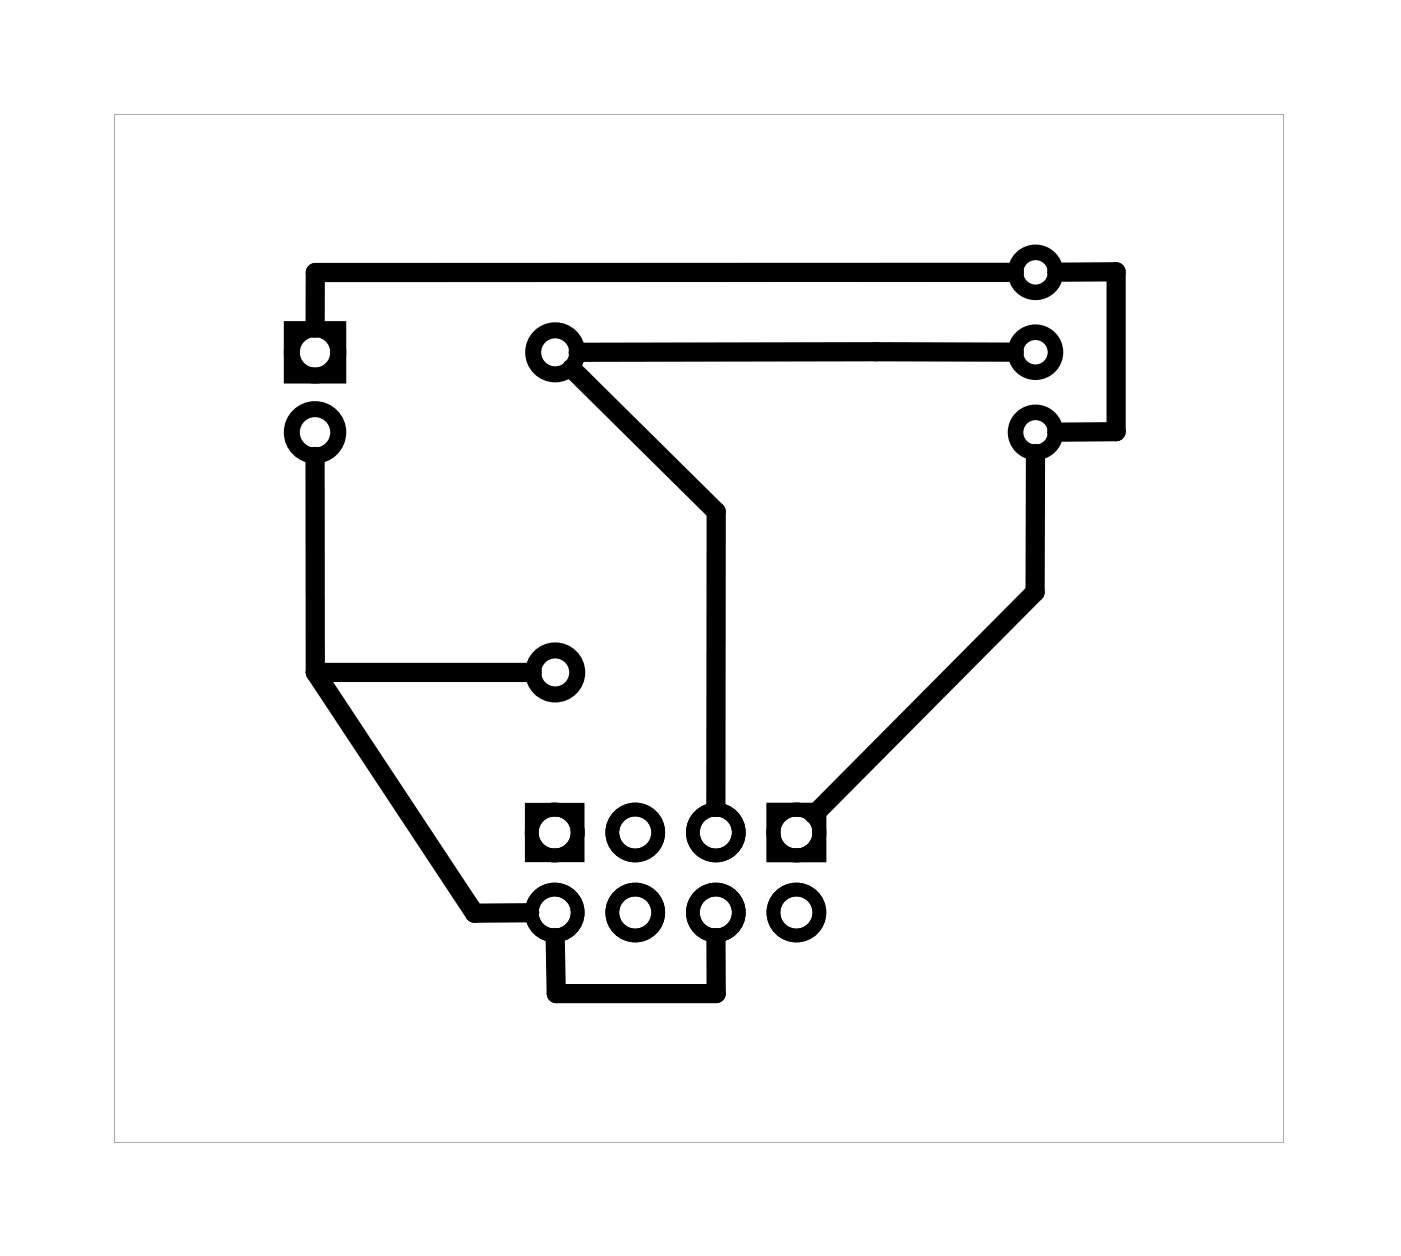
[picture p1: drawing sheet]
<svg xmlns="http://www.w3.org/2000/svg" width="44mm" height="40mm" viewBox="0 0 44 40" stroke-linecap="round" stroke-linejoin="round" font-family="sans-serif">
<path d="M3.6 3.6v32.7h37.1v-32.7zM3.6 3.6h37.1v32.7h-37.1z" fill="#000"/>
<g fill="none" stroke="#000" stroke-width=".49">
<circle cx="32.9" cy="11.2" r=".64"/>
<circle cx="32.9" cy="8.6" r=".64"/>
<circle cx="32.9" cy="13.7" r=".64"/>
</g>
<g fill="none" stroke="#000" stroke-width=".43">
<path d="M16.9 25.7h1.4v1.4h-1.4zM24.5 25.7h1.5v1.4h-1.5z"/>
<circle cx="17.6" cy="26.4" r=".73"/>
<circle cx="17.6" cy="29" r=".73"/>
<circle cx="20.2" cy="26.4" r=".73"/>
<circle cx="20.2" cy="29" r=".73"/>
<circle cx="22.7" cy="26.4" r=".73"/>
<circle cx="22.7" cy="29" r=".73"/>
<circle cx="25.3" cy="26.4" r=".73"/>
<circle cx="25.3" cy="29" r=".73"/>
</g>
<g fill="none" stroke="#000" stroke-width=".51">
<path d="M9.3 10.4h1.4v1.5h-1.4z"/>
<circle cx="10" cy="11.2" r=".74"/>
<circle cx="10" cy="13.7" r=".74"/>
<circle cx="17.6" cy="11.2" r=".7"/>
<circle cx="17.6" cy="21.3" r=".7"/>
</g>
<path d="M10 14.5v6.8M18.1 11.7l4.6 4.5v9.4M32.2 11.2h-13.9M32.2 8.6h-22.2v1.8M32.9 14.4l-.1 4.4-7 7.1M33.5 8.6h1.9v5.1h-1.9M10 21.3l5.1 7.7h1.7M10 21.3h6.9M17.6 29.8v1.7h5.1v-1.7" fill="none" stroke="#000" stroke-width=".61"/>
</svg>
